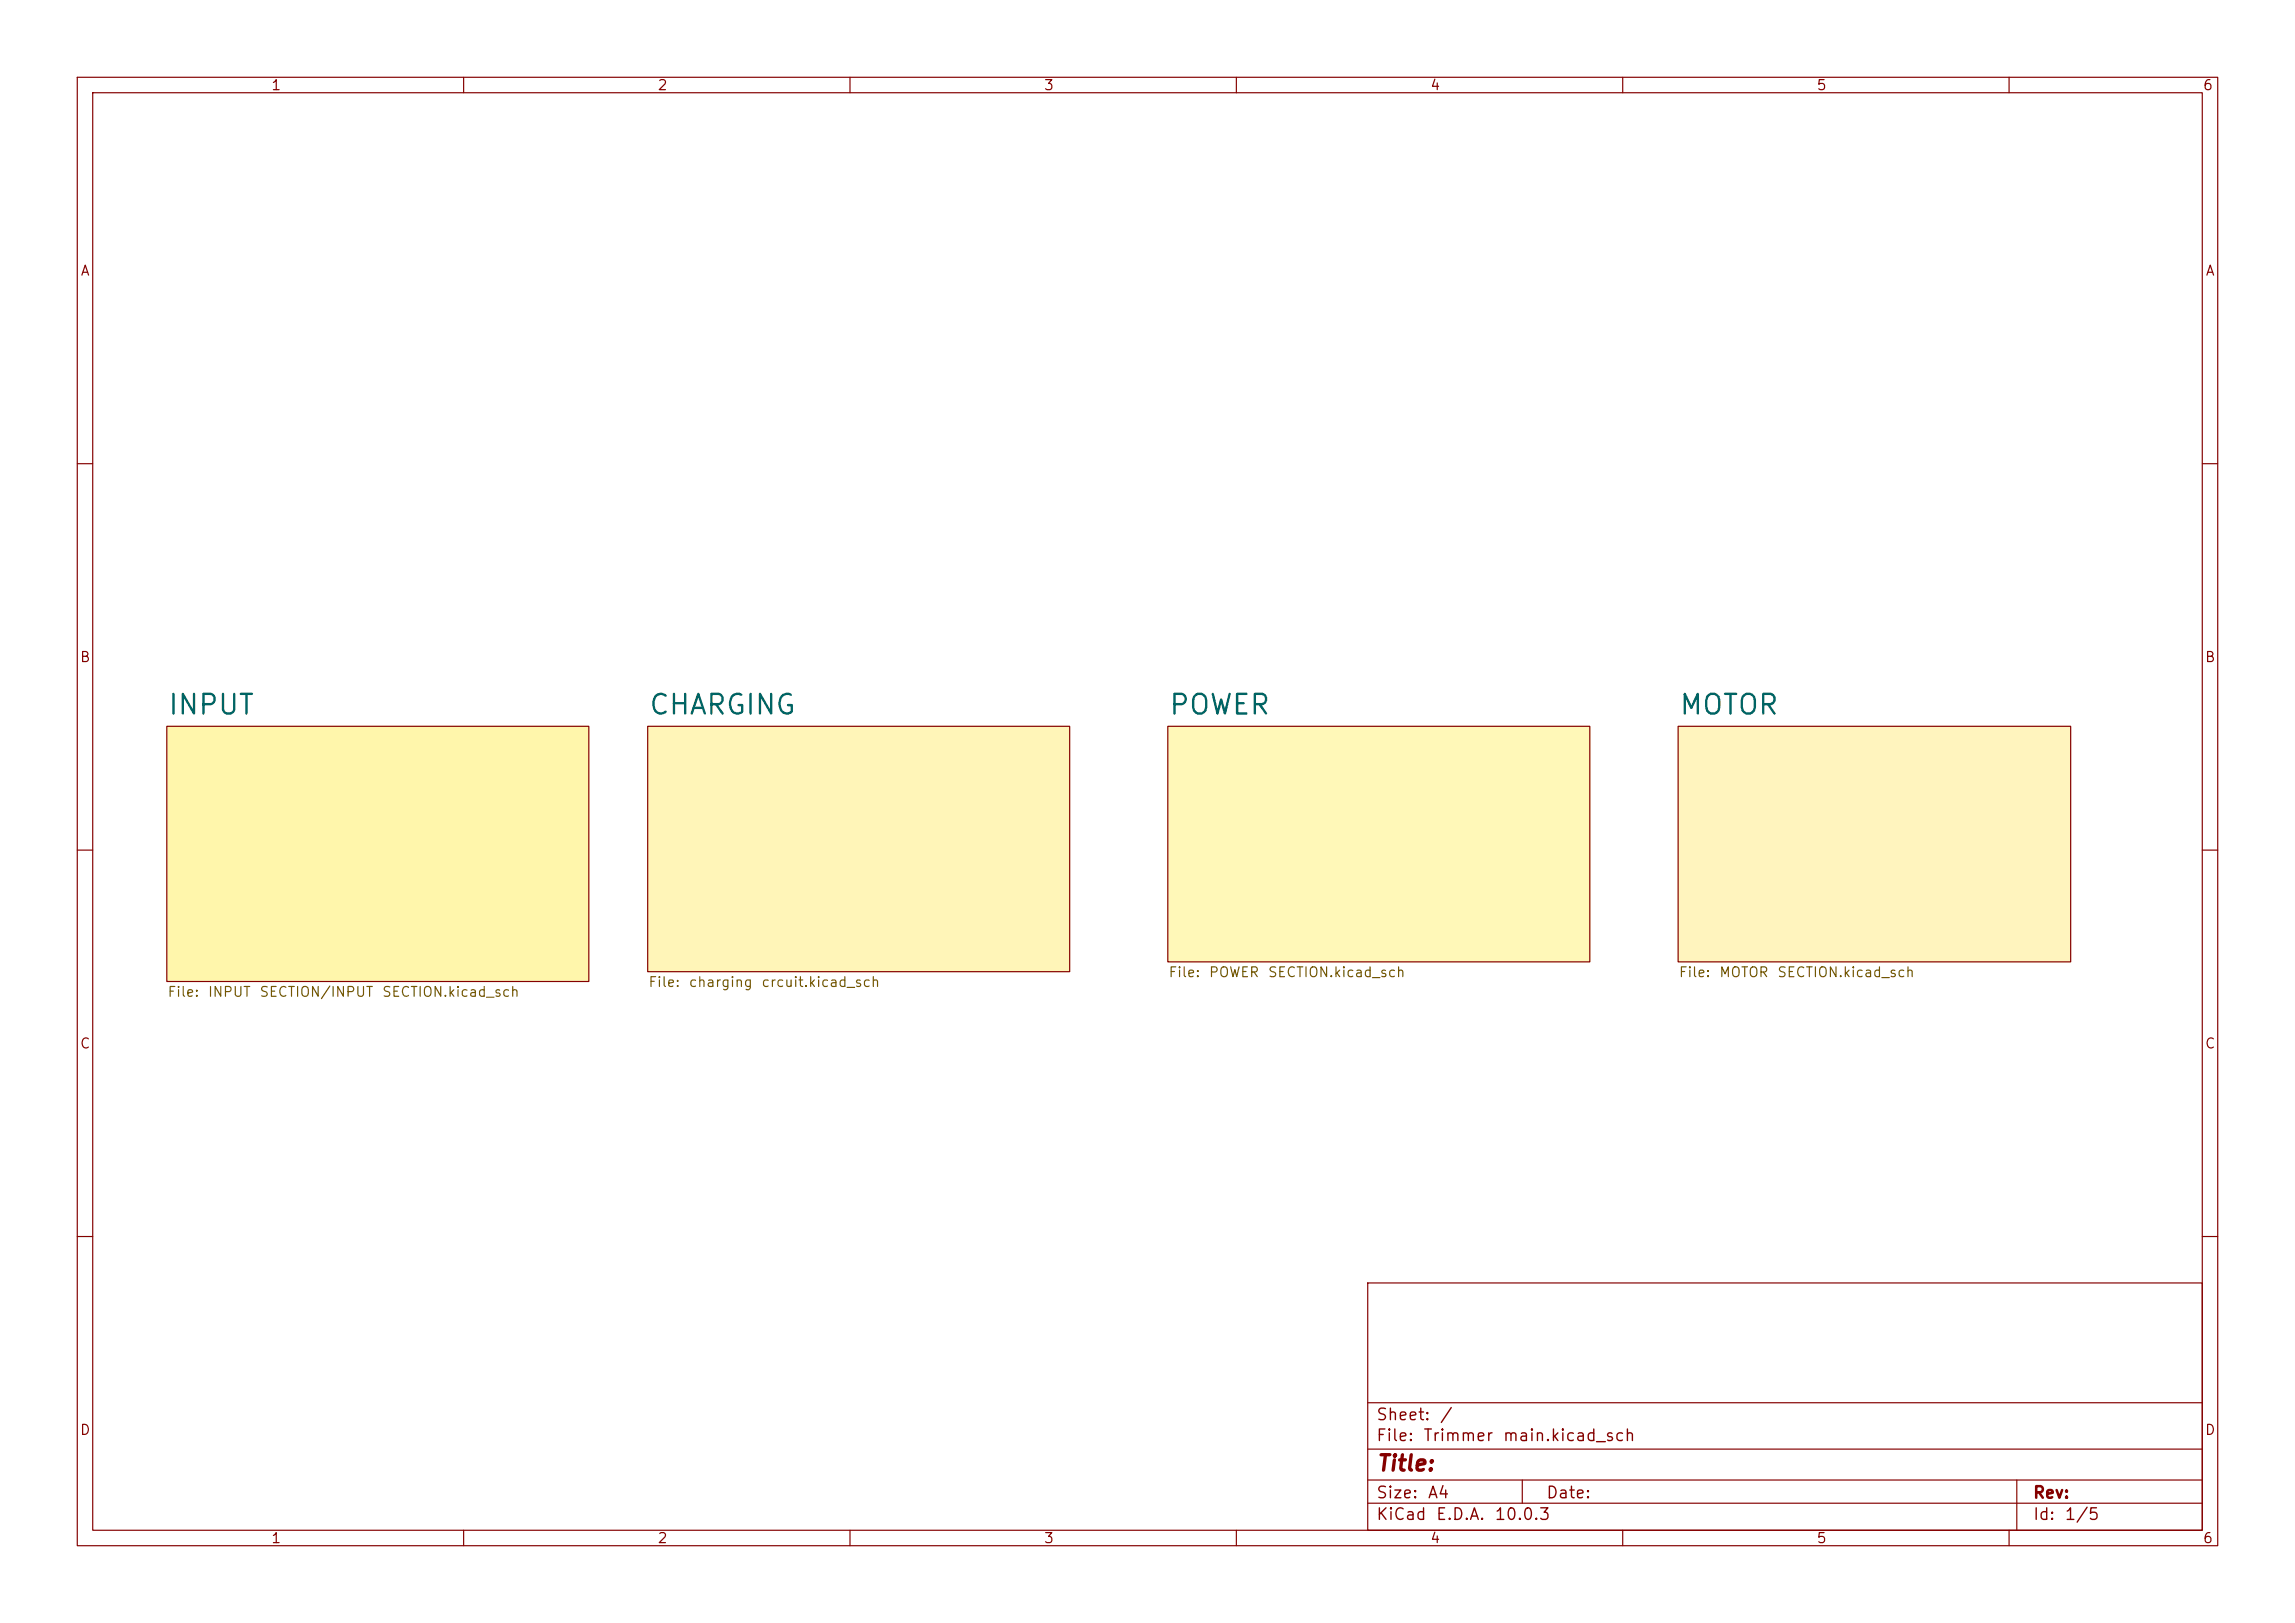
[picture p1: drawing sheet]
<svg xmlns="http://www.w3.org/2000/svg" width="297mm" height="210mm" viewBox="0 0 297 210" stroke-linecap="round" stroke-linejoin="round" font-family="sans-serif">
<defs><g id="words">
<g font-size="2.5" fill="#006464">
<text x="21.6" y="93.1">INPUT</text>
<text x="83.8" y="93.1">CHARGING</text>
<text x="151.1" y="93.1">POWER</text>
<text x="217.2" y="93.1">MOTOR</text>
</g>
<text font-size="2" fill="#840000" x="178" y="190.8">Title:</text>
<g font-size="1.5" fill="#840000">
<text x="178" y="184.2">Sheet:</text>
<text x="186.2" y="184.2">/</text>
<text x="178" y="186.9">File:</text>
<text x="184.1" y="186.9">Trimmer</text>
<text x="194.4" y="186.9">main.kicad_sch</text>
<text x="178" y="197.1">KiCad</text>
<text x="178" y="194.3">Size:</text>
<text x="184.7" y="194.3">A4</text>
<text x="185.7" y="197.1">E.D.A.</text>
<text x="193.3" y="197.1">10.0.3</text>
<text x="200" y="194.3">Date:</text>
<text x="263" y="194.3">Rev:</text>
<text x="263" y="197.1">Id:</text>
<text x="267.1" y="197.1">1/5</text>
</g>
<g font-size="1.3" fill="#840000">
<text x="35" y="12">1</text>
<text x="85" y="12">2</text>
<text x="135" y="12">3</text>
<text x="185" y="12">4</text>
<text x="235" y="12">5</text>
<text x="285" y="12">6</text>
<text x="10.3" y="36">A</text>
<text x="285.3" y="36">A</text>
<text x="10.3" y="86">B</text>
<text x="285.3" y="86">B</text>
<text x="10.3" y="136">C</text>
<text x="285.3" y="136">C</text>
<text x="10.3" y="186">D</text>
<text x="285.3" y="186">D</text>
<text x="35" y="200">1</text>
<text x="85" y="200">2</text>
<text x="135" y="200">3</text>
<text x="185" y="200">4</text>
<text x="235" y="200">5</text>
<text x="285" y="200">6</text>
</g>
<g font-size="1.3" fill="#725600">
<text x="21.6" y="129.3">File:</text>
<text x="26.8" y="129.3">INPUT</text>
<text x="33.5" y="129.3">SECTION/INPUT</text>
<text x="49.4" y="129.3">SECTION.kicad_sch</text>
<text x="83.8" y="128">File:</text>
<text x="89" y="128">charging</text>
<text x="98.4" y="128">crcuit.kicad_sch</text>
<text x="151.1" y="126.8">File:</text>
<text x="156.4" y="126.8">POWER</text>
<text x="164" y="126.8">SECTION.kicad_sch</text>
<text x="217.2" y="126.8">File:</text>
<text x="222.4" y="126.8">MOTOR</text>
<text x="229.9" y="126.8">SECTION.kicad_sch</text>
</g>
</g></defs>
<g fill="none" stroke="#840000" stroke-width=".15">
<path d="M10 10h277v190h-277zM12 12h273v186h-273zM60 10v2M110 10v2M160 10v2M210 10v2M260 10v2M10 60h2M285 60h2M21.6 94h54.6v33h-54.6zM83.8 94h54.6v31.7h-54.6zM151.1 94h54.6v30.5h-54.6z"/>
<path d="M217.2 94h50.8v30.5h-50.8zM10 110h2M285 110h2M10 160h2M177 166h108v32h-108zM285 160h2M60 198v2M110 198v2M160 198v2M177 194.5h108M177 191.5h108M177 187.5h108"/>
<path d="M177 181.5h108M197 191.5v3M210 198v2M260 198v2M261 191.5v6.5"/>
</g>
<path d="M83.8 94h54.6v31.7h-54.6z" fill="#fff5b8" stroke="#fff5b8" stroke-width=".13"/>
<path d="M21.6 94h54.6v33h-54.6z" fill="#fff6ab" stroke="#fff6ab" stroke-width=".13"/>
<path d="M151.1 94h54.6v30.5h-54.6z" fill="#fff8b8" stroke="#fff8b8" stroke-width=".13"/>
<path d="M217.2 94h50.8v30.5h-50.8z" fill="#fff4be" stroke="#fff4be" stroke-width=".13"/>
<use href="#words"/>
</svg>
